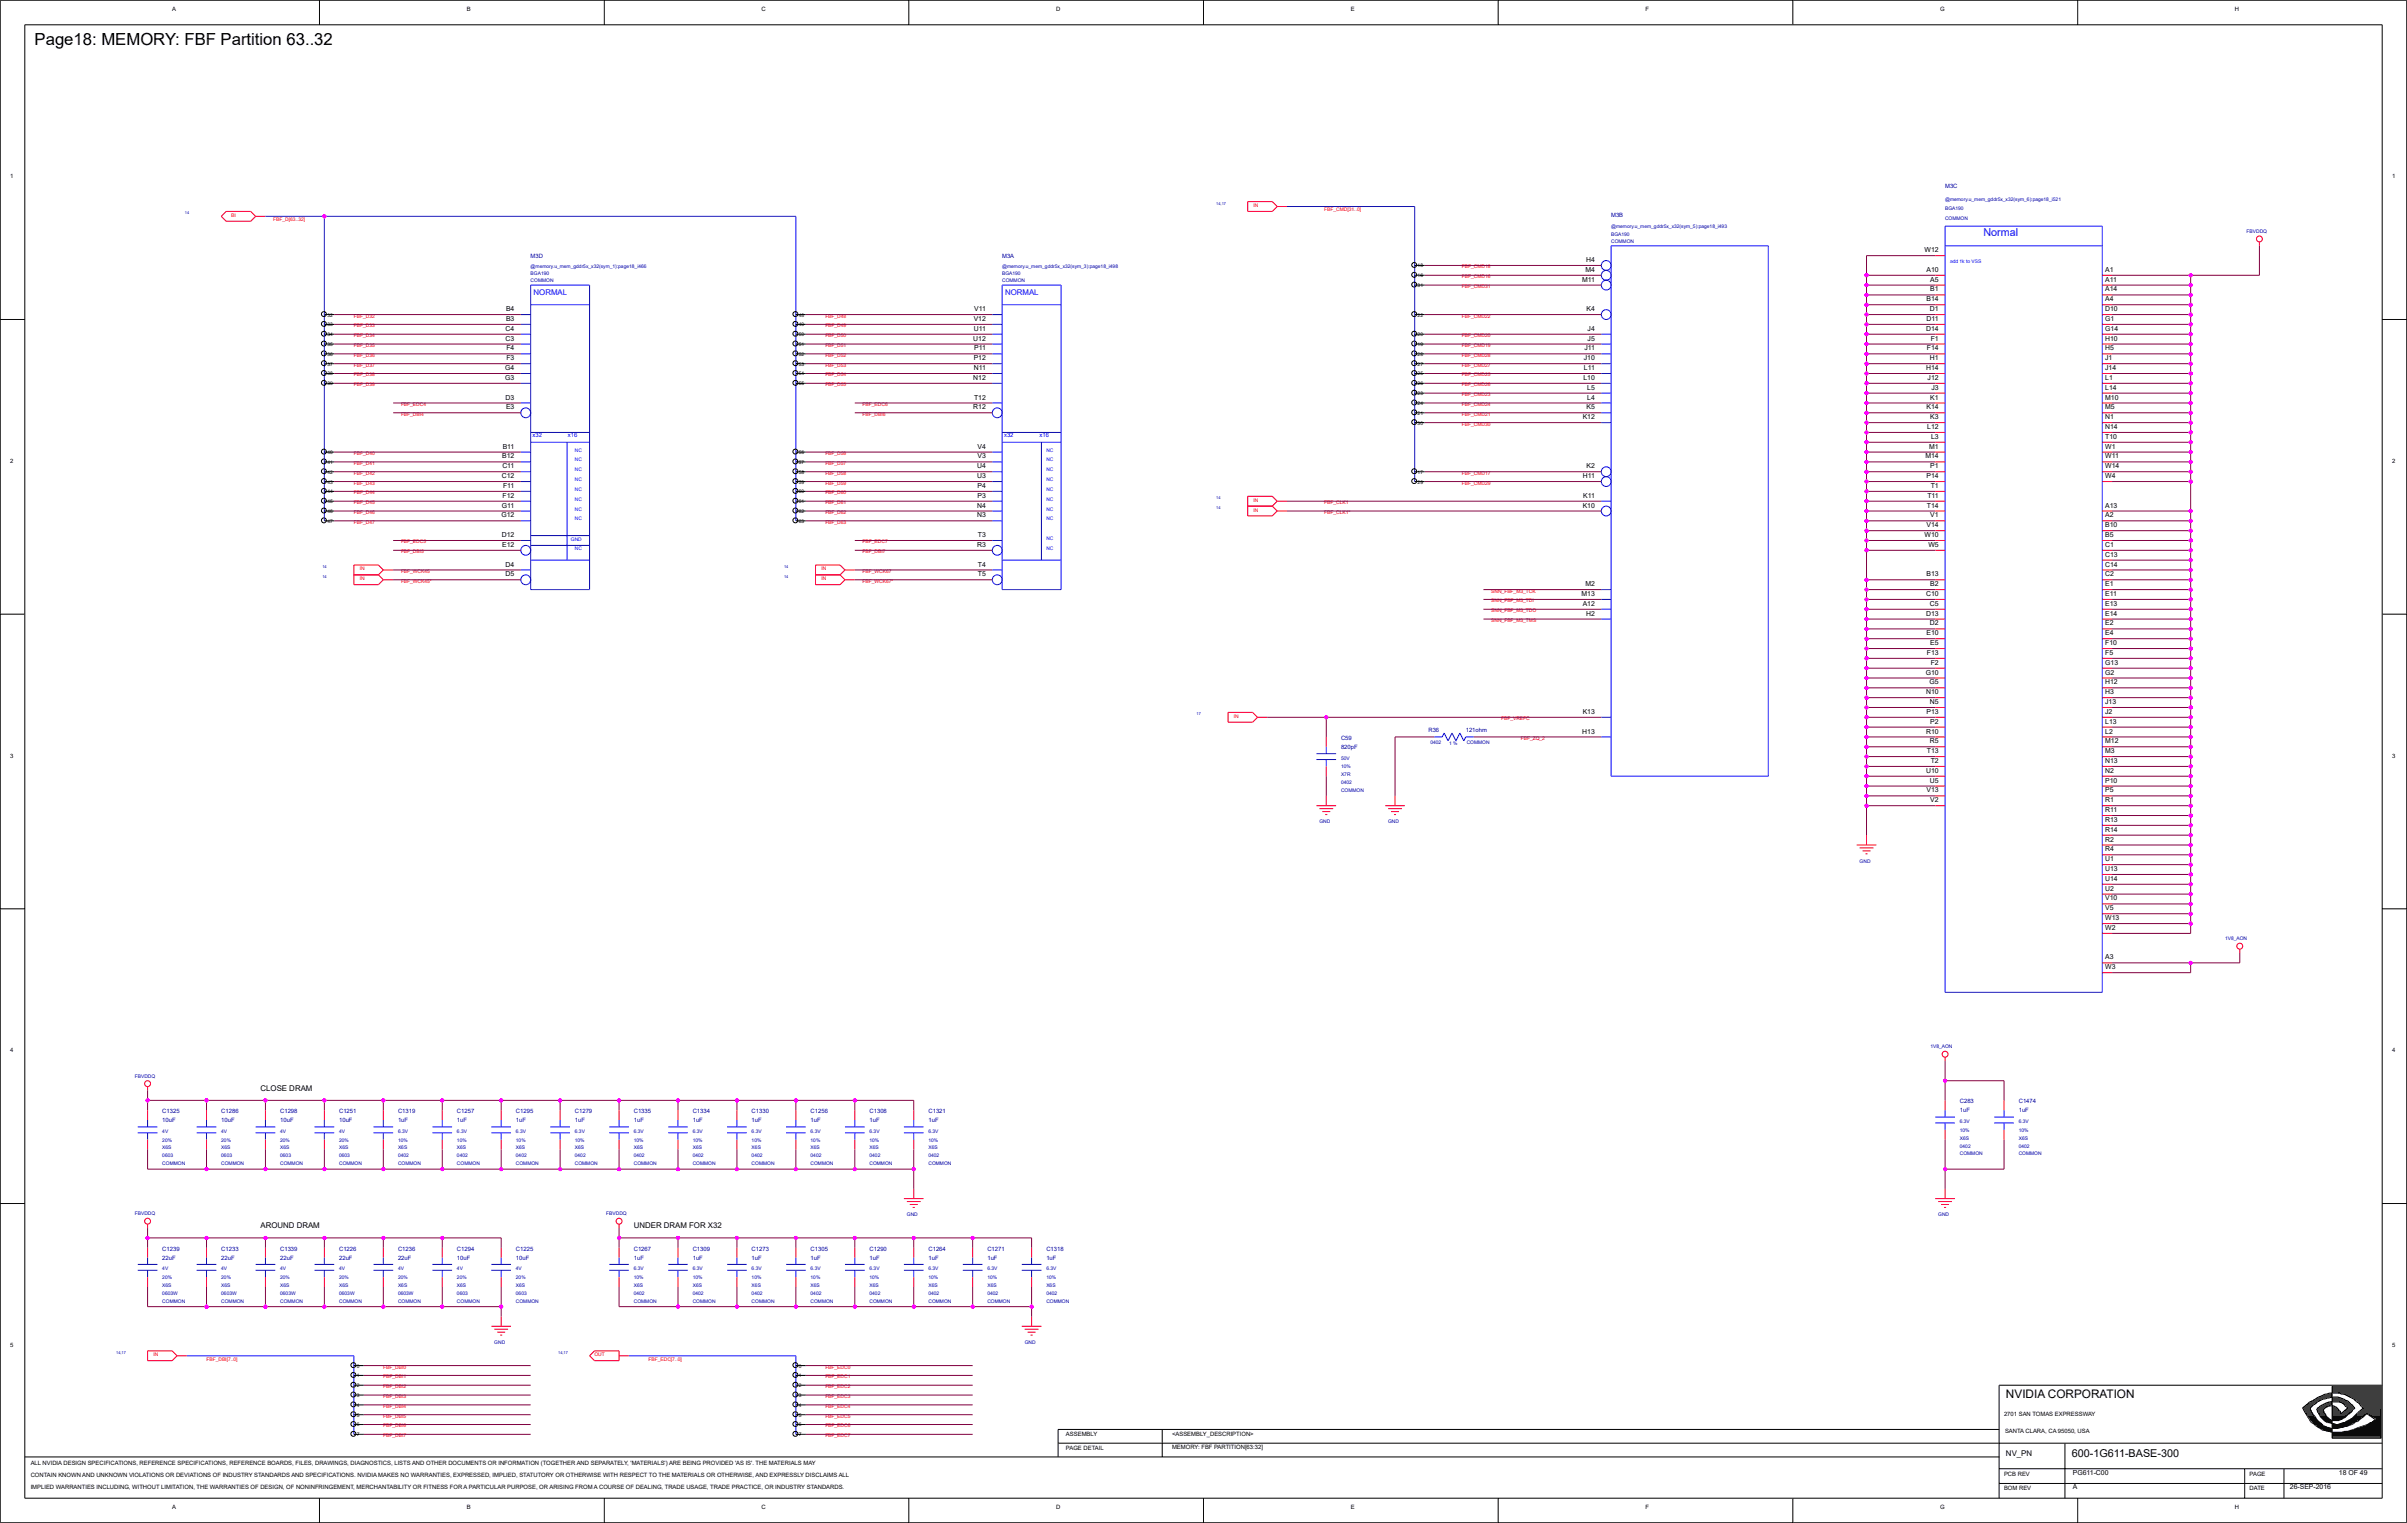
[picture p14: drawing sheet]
<svg xmlns="http://www.w3.org/2000/svg" width="271mm" height="172mm" viewBox="0 0 271 172" stroke-linecap="round" stroke-linejoin="round" font-family="sans-serif">
<defs><g id="words">
<text font-size="1.9" x="3.9" y="5.1">Page18: MEMORY: FBF Partition 63..32</text>
<text font-size="1.3" x="226.1" y="157.6">NVIDIA CORPORATION</text>
<text font-size="1.2" fill="#00f" x="223.6" y="26.7">Normal</text>
<text font-size="1.2" x="233.6" y="164.2">600-1G611-BASE-300</text>
<g font-size=".9" fill="#00f">
<text x="60.2" y="33.2">NORMAL</text>
<text x="113.3" y="33.2">NORMAL</text>
</g>
<g font-size=".9">
<text x="29.4" y="122.9">CLOSE DRAM</text>
<text x="29.4" y="138.4">AROUND DRAM</text>
<text x="71.4" y="138.4">UNDER DRAM FOR X32</text>
<text x="226.1" y="164.1">NV_PN</text>
</g>
<g font-size=".8">
<text x="178.8" y="29.5">H4</text>
<text x="217" y="28.4">W12</text>
<text x="57" y="35.1">B4</text>
<text x="109.8" y="35.1">V11</text>
<text x="178.3" y="31.8">M11</text>
<text x="178.7" y="30.6">M4</text>
<text x="178.8" y="35.1">K4</text>
<text x="217.2" y="34">B14</text>
<text x="217.2" y="30.6">A10</text>
<text x="217.6" y="35.1">D1</text>
<text x="217.6" y="32.9">B1</text>
<text x="217.6" y="31.8">A5</text>
<text x="237.3" y="35.1">D10</text>
<text x="237.3" y="34">A4</text>
<text x="237.3" y="32.9">A14</text>
<text x="237.3" y="31.8">A11</text>
<text x="237.3" y="30.6">A1</text>
<text x="57" y="41.7">G4</text>
<text x="57" y="38.4">C3</text>
<text x="57" y="37.3">C4</text>
<text x="57" y="36.2">B3</text>
<text x="57.1" y="40.6">F3</text>
<text x="57.1" y="39.5">F4</text>
<text x="109.7" y="38.4">U12</text>
<text x="109.8" y="40.6">P12</text>
<text x="109.8" y="36.2">V12</text>
<text x="109.8" y="41.7">N11</text>
<text x="109.8" y="37.3">U11</text>
<text x="109.8" y="39.5">P11</text>
<text x="178.5" y="40.6">J10</text>
<text x="178.6" y="41.7">L11</text>
<text x="178.6" y="39.5">J11</text>
<text x="179" y="38.4">J5</text>
<text x="179" y="37.3">J4</text>
<text x="217.1" y="41.7">H14</text>
<text x="217.1" y="37.3">D14</text>
<text x="217.2" y="36.2">D11</text>
<text x="217.2" y="39.5">F14</text>
<text x="217.6" y="40.6">H1</text>
<text x="217.6" y="38.4">F1</text>
<text x="237.3" y="41.7">J14</text>
<text x="237.3" y="40.6">J1</text>
<text x="237.3" y="39.5">H5</text>
<text x="237.3" y="38.4">H10</text>
<text x="237.3" y="37.3">G14</text>
<text x="237.3" y="36.2">G1</text>
<text x="57" y="42.8">G3</text>
<text x="57" y="45">D3</text>
<text x="57" y="46.1">E3</text>
<text x="109.7" y="46.1">R12</text>
<text x="109.7" y="42.8">N12</text>
<text x="109.8" y="45">T12</text>
<text x="178.4" y="47.3">K12</text>
<text x="178.5" y="42.8">L10</text>
<text x="178.8" y="46.1">K5</text>
<text x="178.9" y="45">L4</text>
<text x="178.9" y="43.9">L5</text>
<text x="217.2" y="46.1">K14</text>
<text x="217.3" y="42.8">J12</text>
<text x="217.6" y="47.3">K3</text>
<text x="217.6" y="45">K1</text>
<text x="217.7" y="43.9">J3</text>
<text x="237.3" y="47.3">N1</text>
<text x="237.3" y="46.1">M5</text>
<text x="237.3" y="45">M10</text>
<text x="237.3" y="43.9">L14</text>
<text x="237.3" y="42.8">L1</text>
<text x="56.6" y="53.9">C12</text>
<text x="56.6" y="51.7">B12</text>
<text x="56.6" y="52.8">C11</text>
<text x="56.7" y="50.6">B11</text>
<text x="110.2" y="53.9">U3</text>
<text x="110.2" y="52.8">U4</text>
<text x="110.2" y="51.7">V3</text>
<text x="110.2" y="50.6">V4</text>
<text x="178.4" y="53.9">H11</text>
<text x="178.8" y="52.8">K2</text>
<text x="217" y="51.7">M14</text>
<text x="217.2" y="53.9">P14</text>
<text x="217.3" y="48.4">L12</text>
<text x="217.5" y="50.6">M1</text>
<text x="217.6" y="52.8">P1</text>
<text x="217.7" y="49.5">L3</text>
<text x="237.3" y="53.9">W4</text>
<text x="237.3" y="52.8">W14</text>
<text x="237.3" y="51.7">W11</text>
<text x="237.3" y="50.6">W1</text>
<text x="237.3" y="49.5">T10</text>
<text x="237.3" y="48.4">N14</text>
<text x="56.5" y="58.3">G12</text>
<text x="56.6" y="57.2">G11</text>
<text x="56.7" y="56.1">F12</text>
<text x="56.7" y="55">F11</text>
<text x="110.2" y="58.3">N3</text>
<text x="110.2" y="57.2">N4</text>
<text x="110.2" y="56.1">P3</text>
<text x="110.2" y="55">P4</text>
<text x="178.4" y="57.2">K10</text>
<text x="178.5" y="56.1">K11</text>
<text x="217.2" y="59.4">V14</text>
<text x="217.2" y="57.2">T14</text>
<text x="217.3" y="56.1">T11</text>
<text x="217.6" y="58.3">V1</text>
<text x="217.6" y="55">T1</text>
<text x="237.3" y="59.4">B10</text>
<text x="237.3" y="58.3">A2</text>
<text x="237.3" y="57.2">A13</text>
<text x="56.6" y="60.5">D12</text>
<text x="56.6" y="61.6">E12</text>
<text x="57" y="65">D5</text>
<text x="57" y="63.9">D4</text>
<text x="110.2" y="61.6">R3</text>
<text x="110.2" y="65">T5</text>
<text x="110.2" y="63.9">T4</text>
<text x="110.2" y="60.5">T3</text>
<text x="217" y="60.5">W10</text>
<text x="217.2" y="65">B13</text>
<text x="217.4" y="61.6">W5</text>
<text x="237.3" y="65">C2</text>
<text x="237.3" y="63.9">C14</text>
<text x="237.3" y="62.8">C13</text>
<text x="237.3" y="61.6">C1</text>
<text x="237.3" y="60.5">B5</text>
<text x="178.3" y="67.2">M13</text>
<text x="178.4" y="68.3">A12</text>
<text x="178.7" y="66.1">M2</text>
<text x="178.8" y="69.4">H2</text>
<text x="217.1" y="69.4">D13</text>
<text x="217.1" y="67.2">C10</text>
<text x="217.2" y="71.6">E10</text>
<text x="217.6" y="70.5">D2</text>
<text x="217.6" y="68.3">C5</text>
<text x="217.6" y="66.1">B2</text>
<text x="237.3" y="71.6">E4</text>
<text x="237.3" y="70.5">E2</text>
<text x="237.3" y="69.4">E14</text>
<text x="237.3" y="68.3">E13</text>
<text x="237.3" y="67.2">E11</text>
<text x="237.3" y="66.1">E1</text>
<text x="217.1" y="76">G10</text>
<text x="217.2" y="73.8">F13</text>
<text x="217.5" y="77.2">G5</text>
<text x="217.6" y="72.7">E5</text>
<text x="217.6" y="74.9">F2</text>
<text x="237.3" y="77.2">H12</text>
<text x="237.3" y="76">G2</text>
<text x="237.3" y="74.9">G13</text>
<text x="237.3" y="73.8">F5</text>
<text x="237.3" y="72.7">F10</text>
<text x="178.4" y="82.7">H13</text>
<text x="178.4" y="80.5">K13</text>
<text x="217.1" y="82.7">R10</text>
<text x="217.1" y="78.3">N10</text>
<text x="217.2" y="80.5">P13</text>
<text x="217.6" y="83.8">R5</text>
<text x="217.6" y="79.4">N5</text>
<text x="217.6" y="81.6">P2</text>
<text x="237.3" y="83.8">M12</text>
<text x="237.3" y="82.7">L2</text>
<text x="237.3" y="81.6">L13</text>
<text x="237.3" y="80.5">J2</text>
<text x="237.3" y="79.4">J13</text>
<text x="237.3" y="78.3">H3</text>
<text x="217.1" y="87.1">U10</text>
<text x="217.2" y="89.3">V13</text>
<text x="217.2" y="84.9">T13</text>
<text x="217.6" y="88.2">U5</text>
<text x="217.6" y="86">T2</text>
<text x="237.3" y="89.3">P5</text>
<text x="237.3" y="88.2">P10</text>
<text x="237.3" y="87.1">N2</text>
<text x="237.3" y="86">N13</text>
<text x="237.3" y="84.9">M3</text>
<text x="217.6" y="90.4">V2</text>
<text x="237.3" y="96">R4</text>
<text x="237.3" y="94.9">R2</text>
<text x="237.3" y="93.8">R14</text>
<text x="237.3" y="92.7">R13</text>
<text x="237.3" y="91.5">R11</text>
<text x="237.3" y="90.4">R1</text>
<text x="237.3" y="101.5">V10</text>
<text x="237.3" y="100.4">U2</text>
<text x="237.3" y="99.3">U14</text>
<text x="237.3" y="98.2">U13</text>
<text x="237.3" y="97.1">U1</text>
<text x="237.3" y="104.8">W2</text>
<text x="237.3" y="103.7">W13</text>
<text x="237.3" y="102.6">V5</text>
<text x="237.3" y="109.3">W3</text>
<text x="237.3" y="108.2">A3</text>
<text x="233.7" y="167.9">A</text>
<text x="233.7" y="166.2">PG611-C00</text>
<text x="258.1" y="167.9">26-SEP-2016</text>
<text x="263.7" y="166.2">18 OF 49</text>
</g>
<g font-size=".7">
<text x="19.4" y="1.2">A</text>
<text x="52.6" y="1.2">B</text>
<text x="85.8" y="1.2">C</text>
<text x="119.1" y="1.2">D</text>
<text x="152.3" y="1.2">E</text>
<text x="185.5" y="1.2">F</text>
<text x="218.7" y="1.2">G</text>
<text x="251.9" y="1.2">H</text>
<text x="1.1" y="20.1">1</text>
<text x="269.7" y="20.1">1</text>
<text x="1.1" y="52.2">2</text>
<text x="269.7" y="52.2">2</text>
<text x="1.1" y="85.4">3</text>
<text x="269.7" y="85.4">3</text>
<text x="1.1" y="118.6">4</text>
<text x="269.7" y="118.6">4</text>
<text x="1.1" y="151.8">5</text>
<text x="269.7" y="151.8">5</text>
<text x="120.2" y="161.9">ASSEMBLY</text>
<text x="132.1" y="161.9">&lt;ASSEMBLY_DESCRIPTION&gt;</text>
<text x="225.9" y="159.6">2701 SAN TOMAS EXPRESSWAY</text>
<text x="226" y="161.6">SANTA CLARA, CA 95050, USA</text>
<text x="3.5" y="165.1">ALL NVIDIA DESIGN SPECIFICATIONS, REFERENCE SPECIFICATIONS, REFERENCE BOARDS, FILES, DRAWINGS, DIAGNOSTICS, LISTS AND OTHER DOCUMENTS OR INFORMATION (TOGETHER AND SEPARATELY, 'MATERIALS') ARE BEING PROVIDED 'AS IS'. THE MATERIALS MAY</text>
<text x="3.5" y="167.9">IMPLIED WARRANTIES INCLUDING, WITHOUT LIMITATION, THE WARRANTIES OF DESIGN, OF NONINFRINGEMENT, MERCHANTABILITY OR FITNESS FOR A PARTICULAR PURPOSE, OR ARISING FROM A COURSE OF DEALING, TRADE USAGE, TRADE PRACTICE, OR INDUSTRY STANDARDS.</text>
<text x="3.5" y="166.5">CONTAIN KNOWN AND UNKNOWN VIOLATIONS OR DEVIATIONS OF INDUSTRY STANDARDS AND SPECIFICATIONS. NVIDIA MAKES NO WARRANTIES, EXPRESSED, IMPLIED, STATUTORY OR OTHERWISE WITH RESPECT TO THE MATERIALS OR OTHERWISE, AND EXPRESSLY DISCLAIMS ALL</text>
<text x="120.2" y="163.5">PAGE DETAIL</text>
<text x="132.1" y="163.4">MEMORY: FBF PARTITION[63:32]</text>
<text x="225.9" y="166.3">PCB REV</text>
<text x="253.6" y="166.3">PAGE</text>
<text x="19.4" y="170.1">A</text>
<text x="52.6" y="170.1">B</text>
<text x="85.8" y="170.1">C</text>
<text x="119.1" y="170.1">D</text>
<text x="152.3" y="170.1">E</text>
<text x="185.5" y="170.1">F</text>
<text x="218.7" y="170.1">G</text>
<text x="225.9" y="168">BOM REV</text>
<text x="251.9" y="170.1">H</text>
<text x="253.6" y="168">DATE</text>
</g>
<g font-size=".7" fill="#0000a0">
<text x="219.3" y="21.2">M3C</text>
<text x="59.8" y="29">M3D</text>
<text x="113" y="29">M3A</text>
<text x="181.6" y="24.5">M3B</text>
<text x="151.2" y="83.4">C59</text>
<text x="161" y="82.5">R36</text>
<text x="165.2" y="82.5">121ohm</text>
<text x="151.2" y="84.4">820pF</text>
<text x="18.3" y="125.5">C1325</text>
<text x="24.9" y="125.5">C1286</text>
<text x="31.6" y="125.5">C1298</text>
<text x="38.2" y="125.5">C1251</text>
<text x="44.9" y="125.5">C1319</text>
<text x="51.5" y="125.5">C1257</text>
<text x="58.2" y="125.5">C1295</text>
<text x="64.8" y="125.5">C1279</text>
<text x="71.4" y="125.5">C1335</text>
<text x="78.1" y="125.5">C1334</text>
<text x="84.7" y="125.5">C1330</text>
<text x="91.4" y="125.5">C1256</text>
<text x="98" y="125.5">C1308</text>
<text x="104.7" y="125.5">C1321</text>
<text x="220.9" y="124.4">C283</text>
<text x="220.9" y="125.4">1uF</text>
<text x="227.6" y="124.4">C1474</text>
<text x="227.6" y="125.4">1uF</text>
<text x="18.3" y="126.5">10uF</text>
<text x="24.9" y="126.5">10uF</text>
<text x="31.6" y="126.5">10uF</text>
<text x="38.2" y="126.5">10uF</text>
<text x="44.9" y="126.5">1uF</text>
<text x="51.5" y="126.5">1uF</text>
<text x="58.2" y="126.5">1uF</text>
<text x="64.8" y="126.5">1uF</text>
<text x="71.4" y="126.5">1uF</text>
<text x="78.1" y="126.5">1uF</text>
<text x="84.7" y="126.5">1uF</text>
<text x="91.4" y="126.5">1uF</text>
<text x="98" y="126.5">1uF</text>
<text x="104.7" y="126.5">1uF</text>
<text x="18.3" y="141">C1239</text>
<text x="18.3" y="142">22uF</text>
<text x="24.9" y="141">C1233</text>
<text x="24.9" y="142">22uF</text>
<text x="31.6" y="141">C1339</text>
<text x="31.6" y="142">22uF</text>
<text x="38.2" y="141">C1226</text>
<text x="38.2" y="142">22uF</text>
<text x="44.9" y="141">C1236</text>
<text x="44.9" y="142">22uF</text>
<text x="51.5" y="141">C1294</text>
<text x="51.5" y="142">10uF</text>
<text x="58.2" y="141">C1225</text>
<text x="58.2" y="142">10uF</text>
<text x="71.4" y="141">C1267</text>
<text x="71.4" y="142">1uF</text>
<text x="78.1" y="141">C1309</text>
<text x="78.1" y="142">1uF</text>
<text x="84.7" y="141">C1273</text>
<text x="84.7" y="142">1uF</text>
<text x="91.4" y="141">C1305</text>
<text x="91.4" y="142">1uF</text>
<text x="98" y="141">C1290</text>
<text x="98" y="142">1uF</text>
<text x="104.7" y="141">C1264</text>
<text x="104.7" y="142">1uF</text>
<text x="111.3" y="141">C1271</text>
<text x="111.3" y="142">1uF</text>
<text x="118" y="141">C1318</text>
<text x="118" y="142">1uF</text>
</g>
<g font-size=".7" fill="#00f">
<text x="60" y="49.3">x32</text>
<text x="64" y="49.3">x16</text>
<text x="113.2" y="49.3">x32</text>
<text x="117.2" y="49.3">x16</text>
</g>
<g font-size=".6" fill="#f00">
<text x="141.3" y="23.3">IN</text>
<text x="149.3" y="23.8">FBF_CMD[31..0]</text>
<text x="26" y="24.4">BI</text>
<text x="30.8" y="24.9">FBF_D[63..32]</text>
<text x="39.9" y="35.8">FBF_D32</text>
<text x="93" y="35.8">FBF_D48</text>
<text x="164.8" y="31.4">FBF_CMD16</text>
<text x="164.8" y="30.3">FBF_CMD18</text>
<text x="164.8" y="35.8">FBF_CMD22</text>
<text x="164.8" y="32.5">FBF_CMD31</text>
<text x="39.9" y="36.9">FBF_D33</text>
<text x="39.9" y="38">FBF_D34</text>
<text x="39.9" y="39.1">FBF_D35</text>
<text x="39.9" y="40.2">FBF_D36</text>
<text x="39.9" y="41.3">FBF_D37</text>
<text x="93" y="36.9">FBF_D49</text>
<text x="93" y="38">FBF_D50</text>
<text x="93" y="39.1">FBF_D51</text>
<text x="93" y="40.2">FBF_D52</text>
<text x="93" y="41.3">FBF_D53</text>
<text x="164.8" y="39.1">FBF_CMD19</text>
<text x="164.8" y="38">FBF_CMD20</text>
<text x="164.8" y="41.3">FBF_CMD27</text>
<text x="164.8" y="40.2">FBF_CMD28</text>
<text x="39.9" y="42.4">FBF_D38</text>
<text x="39.9" y="43.5">FBF_D39</text>
<text x="45.2" y="46.9">FBF_DBI4</text>
<text x="45.2" y="45.8">FBF_EDC4</text>
<text x="93" y="42.4">FBF_D54</text>
<text x="93" y="43.5">FBF_D55</text>
<text x="97.2" y="46.9">FBF_DBI6</text>
<text x="97.2" y="45.8">FBF_EDC6</text>
<text x="164.8" y="46.9">FBF_CMD21</text>
<text x="164.8" y="44.7">FBF_CMD23</text>
<text x="164.8" y="45.8">FBF_CMD24</text>
<text x="164.8" y="42.4">FBF_CMD25</text>
<text x="164.8" y="43.5">FBF_CMD26</text>
<text x="164.8" y="48">FBF_CMD30</text>
<text x="39.9" y="51.3">FBF_D40</text>
<text x="39.9" y="52.4">FBF_D41</text>
<text x="39.9" y="53.5">FBF_D42</text>
<text x="93" y="51.3">FBF_D56</text>
<text x="93" y="52.4">FBF_D57</text>
<text x="93" y="53.5">FBF_D58</text>
<text x="164.8" y="53.5">FBF_CMD17</text>
<text x="39.9" y="54.6">FBF_D43</text>
<text x="39.9" y="55.7">FBF_D44</text>
<text x="39.9" y="56.8">FBF_D45</text>
<text x="39.9" y="57.9">FBF_D46</text>
<text x="39.9" y="59">FBF_D47</text>
<text x="93" y="54.6">FBF_D59</text>
<text x="93" y="55.7">FBF_D60</text>
<text x="93" y="56.8">FBF_D61</text>
<text x="93" y="57.9">FBF_D62</text>
<text x="93" y="59">FBF_D63</text>
<text x="141.3" y="57.7">IN</text>
<text x="141.3" y="56.6">IN</text>
<text x="149.3" y="56.8">FBF_CLK1</text>
<text x="149.3" y="57.9">FBF_CLK1*</text>
<text x="164.8" y="54.6">FBF_CMD29</text>
<text x="40.6" y="65.4">IN</text>
<text x="40.6" y="64.3">IN</text>
<text x="45.2" y="62.4">FBF_DBI5</text>
<text x="45.2" y="61.3">FBF_EDC5</text>
<text x="45.2" y="64.6">FBF_WCK45</text>
<text x="45.2" y="65.7">FBF_WCK45*</text>
<text x="92.6" y="65.4">IN</text>
<text x="92.6" y="64.3">IN</text>
<text x="97.2" y="62.4">FBF_DBI7</text>
<text x="97.2" y="61.3">FBF_EDC7</text>
<text x="97.2" y="64.6">FBF_WCK67</text>
<text x="97.2" y="65.7">FBF_WCK67*</text>
<text x="168.1" y="66.8">SNN_FBF_M3_TCK</text>
<text x="168.1" y="67.9">SNN_FBF_M3_TDI</text>
<text x="168.1" y="69">SNN_FBF_M3_TDO</text>
<text x="168.1" y="70.1">SNN_FBF_M3_TMS</text>
<text x="139.1" y="80.9">IN</text>
<text x="169.2" y="81.2">FBF_VREFC</text>
<text x="171.4" y="83.4">FBF_ZQ_2</text>
<text x="17.3" y="152.9">IN</text>
<text x="23.3" y="153.4">FBF_DBI[7..0]</text>
<text x="43.2" y="154.3">FBF_DBI0</text>
<text x="43.2" y="155.4">FBF_DBI1</text>
<text x="67" y="152.9">OUT</text>
<text x="73.1" y="153.4">FBF_EDC[7..0]</text>
<text x="93" y="154.3">FBF_EDC0</text>
<text x="93" y="155.4">FBF_EDC1</text>
<text x="43.2" y="156.5">FBF_DBI2</text>
<text x="43.2" y="157.6">FBF_DBI3</text>
<text x="43.2" y="158.7">FBF_DBI4</text>
<text x="43.2" y="159.8">FBF_DBI5</text>
<text x="43.2" y="160.9">FBF_DBI6</text>
<text x="93" y="156.5">FBF_EDC2</text>
<text x="93" y="157.6">FBF_EDC3</text>
<text x="93" y="158.7">FBF_EDC4</text>
<text x="93" y="159.8">FBF_EDC5</text>
<text x="93" y="160.9">FBF_EDC6</text>
<text x="43.2" y="162">FBF_DBI7</text>
<text x="93" y="162">FBF_EDC7</text>
</g>
<g font-size=".6" fill="#0000a0">
<text x="219.3" y="22.6">@memory.u_mem_gddr5x_x32(sym_6):page18_i521</text>
<text x="219.3" y="23.7">BGA190</text>
<text x="181.6" y="25.7">@memory.u_mem_gddr5x_x32(sym_5):page18_i493</text>
<text x="181.6" y="26.6">BGA190</text>
<text x="181.6" y="27.4">COMMON</text>
<text x="219.3" y="24.8">COMMON</text>
<text x="253.3" y="26.3">FBVDDQ</text>
<text x="59.8" y="30.3">@memory.u_mem_gddr5x_x32(sym_1):page18_i466</text>
<text x="59.8" y="31.8">COMMON</text>
<text x="59.8" y="31">BGA190</text>
<text x="113" y="30.3">@memory.u_mem_gddr5x_x32(sym_3):page18_i498</text>
<text x="113" y="31.8">COMMON</text>
<text x="113" y="31">BGA190</text>
<text x="161.2" y="83.8">0402</text>
<text x="163.4" y="84">1 %</text>
<text x="165.3" y="83.8">COMMON</text>
<text x="151.2" y="89.3">COMMON</text>
<text x="151.2" y="85.6">50V</text>
<text x="151.2" y="87.5">X7R</text>
<text x="151.2" y="86.6">10%</text>
<text x="151.2" y="88.4">0402</text>
<text x="148.7" y="92.8">GND</text>
<text x="156.5" y="92.8">GND</text>
<text x="209.6" y="97.2">GND</text>
<text x="250.8" y="106">1V8_AON</text>
<text x="217.6" y="118.2">1V8_AON</text>
<text x="15.2" y="121.5">FBVDDQ</text>
<text x="18.3" y="127.7">4V</text>
<text x="18.3" y="130.5">0603</text>
<text x="18.3" y="129.6">X6S</text>
<text x="18.3" y="128.7">20%</text>
<text x="18.3" y="131.4">COMMON</text>
<text x="24.9" y="127.7">4V</text>
<text x="24.9" y="129.6">X6S</text>
<text x="24.9" y="128.7">20%</text>
<text x="24.9" y="130.5">0603</text>
<text x="24.9" y="131.4">COMMON</text>
<text x="31.6" y="127.7">4V</text>
<text x="31.6" y="130.5">0603</text>
<text x="31.6" y="129.6">X6S</text>
<text x="31.6" y="128.7">20%</text>
<text x="31.6" y="131.4">COMMON</text>
<text x="38.2" y="129.6">X6S</text>
<text x="38.2" y="128.7">20%</text>
<text x="38.2" y="127.7">4V</text>
<text x="38.2" y="130.5">0603</text>
<text x="38.2" y="131.4">COMMON</text>
<text x="44.9" y="127.7">6.3V</text>
<text x="44.9" y="128.7">10%</text>
<text x="44.9" y="129.6">X6S</text>
<text x="44.9" y="130.5">0402</text>
<text x="44.9" y="131.4">COMMON</text>
<text x="51.5" y="130.5">0402</text>
<text x="51.5" y="129.6">X6S</text>
<text x="51.5" y="128.7">10%</text>
<text x="51.5" y="127.7">6.3V</text>
<text x="51.5" y="131.4">COMMON</text>
<text x="58.2" y="130.5">0402</text>
<text x="58.2" y="128.7">10%</text>
<text x="58.2" y="127.7">6.3V</text>
<text x="58.2" y="129.6">X6S</text>
<text x="58.2" y="131.4">COMMON</text>
<text x="64.8" y="129.6">X6S</text>
<text x="64.8" y="128.7">10%</text>
<text x="64.8" y="127.7">6.3V</text>
<text x="64.8" y="130.5">0402</text>
<text x="64.8" y="131.4">COMMON</text>
<text x="71.4" y="130.5">0402</text>
<text x="71.4" y="129.6">X6S</text>
<text x="71.4" y="128.7">10%</text>
<text x="71.4" y="127.7">6.3V</text>
<text x="71.4" y="131.4">COMMON</text>
<text x="78.1" y="127.7">6.3V</text>
<text x="78.1" y="128.7">10%</text>
<text x="78.1" y="129.6">X6S</text>
<text x="78.1" y="130.5">0402</text>
<text x="78.1" y="131.4">COMMON</text>
<text x="84.7" y="129.6">X6S</text>
<text x="84.7" y="128.7">10%</text>
<text x="84.7" y="127.7">6.3V</text>
<text x="84.7" y="130.5">0402</text>
<text x="84.7" y="131.4">COMMON</text>
<text x="91.4" y="127.7">6.3V</text>
<text x="91.4" y="128.7">10%</text>
<text x="91.4" y="129.6">X6S</text>
<text x="91.4" y="130.5">0402</text>
<text x="91.4" y="131.4">COMMON</text>
<text x="98" y="131.4">COMMON</text>
<text x="98" y="127.7">6.3V</text>
<text x="98" y="128.7">10%</text>
<text x="98" y="129.6">X6S</text>
<text x="98" y="130.5">0402</text>
<text x="104.7" y="129.6">X6S</text>
<text x="104.7" y="127.7">6.3V</text>
<text x="104.7" y="128.7">10%</text>
<text x="104.7" y="130.5">0402</text>
<text x="104.7" y="131.4">COMMON</text>
<text x="220.9" y="127.6">10%</text>
<text x="220.9" y="128.5">X6S</text>
<text x="220.9" y="129.4">0402</text>
<text x="220.9" y="130.2">COMMON</text>
<text x="220.9" y="126.6">6.3V</text>
<text x="227.6" y="129.4">0402</text>
<text x="227.6" y="128.5">X6S</text>
<text x="227.6" y="130.2">COMMON</text>
<text x="227.6" y="126.6">6.3V</text>
<text x="227.6" y="127.6">10%</text>
<text x="15.2" y="137">FBVDDQ</text>
<text x="68.3" y="137">FBVDDQ</text>
<text x="102.2" y="137.1">GND</text>
<text x="218.5" y="137.1">GND</text>
<text x="18.3" y="143.2">4V</text>
<text x="24.9" y="143.2">4V</text>
<text x="31.6" y="143.2">4V</text>
<text x="38.2" y="143.2">4V</text>
<text x="44.9" y="143.2">4V</text>
<text x="51.5" y="143.2">4V</text>
<text x="58.2" y="143.2">4V</text>
<text x="71.4" y="143.2">6.3V</text>
<text x="78.1" y="143.2">6.3V</text>
<text x="84.7" y="143.2">6.3V</text>
<text x="91.4" y="143.2">6.3V</text>
<text x="98" y="143.2">6.3V</text>
<text x="104.7" y="143.2">6.3V</text>
<text x="111.3" y="143.2">6.3V</text>
<text x="118" y="143.2">6.3V</text>
<text x="18.3" y="146">0603W</text>
<text x="18.3" y="145.1">X6S</text>
<text x="18.3" y="144.2">20%</text>
<text x="18.3" y="146.9">COMMON</text>
<text x="24.9" y="146">0603W</text>
<text x="24.9" y="145.1">X6S</text>
<text x="24.9" y="144.2">20%</text>
<text x="24.9" y="146.9">COMMON</text>
<text x="31.6" y="146.9">COMMON</text>
<text x="31.6" y="144.2">20%</text>
<text x="31.6" y="145.1">X6S</text>
<text x="31.6" y="146">0603W</text>
<text x="38.2" y="146.9">COMMON</text>
<text x="38.2" y="144.2">20%</text>
<text x="38.2" y="145.1">X6S</text>
<text x="38.2" y="146">0603W</text>
<text x="44.9" y="146.9">COMMON</text>
<text x="44.9" y="145.1">X6S</text>
<text x="44.9" y="144.2">20%</text>
<text x="44.9" y="146">0603W</text>
<text x="51.5" y="146.9">COMMON</text>
<text x="51.5" y="144.2">20%</text>
<text x="51.5" y="145.1">X6S</text>
<text x="51.5" y="146">0603</text>
<text x="58.2" y="146.9">COMMON</text>
<text x="58.2" y="146">0603</text>
<text x="58.2" y="145.1">X6S</text>
<text x="58.2" y="144.2">20%</text>
<text x="71.4" y="144.2">10%</text>
<text x="71.4" y="145.1">X6S</text>
<text x="71.4" y="146">0402</text>
<text x="71.4" y="146.9">COMMON</text>
<text x="78.1" y="144.2">10%</text>
<text x="78.1" y="145.1">X6S</text>
<text x="78.1" y="146">0402</text>
<text x="78.1" y="146.9">COMMON</text>
<text x="84.7" y="144.2">10%</text>
<text x="84.7" y="145.1">X6S</text>
<text x="84.7" y="146">0402</text>
<text x="84.7" y="146.9">COMMON</text>
<text x="91.4" y="144.2">10%</text>
<text x="91.4" y="145.1">X6S</text>
<text x="91.4" y="146">0402</text>
<text x="91.4" y="146.9">COMMON</text>
<text x="98" y="146.9">COMMON</text>
<text x="98" y="146">0402</text>
<text x="98" y="145.1">X6S</text>
<text x="98" y="144.2">10%</text>
<text x="104.7" y="146.9">COMMON</text>
<text x="104.7" y="146">0402</text>
<text x="104.7" y="145.1">X6S</text>
<text x="104.7" y="144.2">10%</text>
<text x="111.3" y="146.9">COMMON</text>
<text x="111.3" y="146">0402</text>
<text x="111.3" y="145.1">X6S</text>
<text x="111.3" y="144.2">10%</text>
<text x="118" y="146.9">COMMON</text>
<text x="118" y="146">0402</text>
<text x="118" y="145.1">X6S</text>
<text x="118" y="144.2">10%</text>
<text x="55.7" y="151.5">GND</text>
<text x="115.5" y="151.5">GND</text>
</g>
<g font-size=".6" fill="#00f">
<text x="219.8" y="29.6">add 1k to VSS</text>
<text x="64.8" y="50.9">NC</text>
<text x="64.8" y="52">NC</text>
<text x="64.8" y="53.1">NC</text>
<text x="118" y="52">NC</text>
<text x="118" y="53.1">NC</text>
<text x="118" y="50.9">NC</text>
<text x="64.8" y="57.6">NC</text>
<text x="64.8" y="58.7">NC</text>
<text x="64.8" y="54.2">NC</text>
<text x="64.8" y="55.3">NC</text>
<text x="64.8" y="56.4">NC</text>
<text x="118" y="54.2">NC</text>
<text x="118" y="55.3">NC</text>
<text x="118" y="56.4">NC</text>
<text x="118" y="57.6">NC</text>
<text x="118" y="58.7">NC</text>
<text x="64.4" y="61">GND</text>
<text x="64.8" y="62">NC</text>
<text x="118" y="60.9">NC</text>
<text x="118" y="62">NC</text>
</g>
<g font-size=".6">
<text x="36.9" y="35.7">32</text>
<text x="90.1" y="35.7">48</text>
<text x="159.8" y="35.7">22</text>
<text x="159.8" y="32.4">31</text>
<text x="159.8" y="31.3">16</text>
<text x="159.8" y="30.1">18</text>
<text x="36.9" y="41.2">37</text>
<text x="36.9" y="40.1">36</text>
<text x="36.9" y="39">35</text>
<text x="36.9" y="37.9">34</text>
<text x="36.9" y="36.8">33</text>
<text x="90.1" y="41.2">53</text>
<text x="90.1" y="40.1">52</text>
<text x="90.1" y="39">51</text>
<text x="90.1" y="37.9">50</text>
<text x="90.1" y="36.8">49</text>
<text x="159.8" y="41.2">27</text>
<text x="159.8" y="40.1">28</text>
<text x="159.8" y="39">19</text>
<text x="159.8" y="37.9">20</text>
<text x="36.9" y="43.4">39</text>
<text x="36.9" y="42.3">38</text>
<text x="90.1" y="43.4">55</text>
<text x="90.1" y="42.3">54</text>
<text x="159.8" y="47.9">30</text>
<text x="159.8" y="46.8">21</text>
<text x="159.8" y="45.6">24</text>
<text x="159.8" y="44.5">23</text>
<text x="159.8" y="43.4">26</text>
<text x="159.8" y="42.3">25</text>
<text x="36.9" y="53.4">42</text>
<text x="36.9" y="52.3">41</text>
<text x="36.9" y="51.2">40</text>
<text x="90.1" y="53.4">58</text>
<text x="90.1" y="52.3">57</text>
<text x="90.1" y="51.2">56</text>
<text x="159.8" y="53.4">17</text>
<text x="36.9" y="58.9">47</text>
<text x="36.9" y="57.8">46</text>
<text x="36.9" y="56.7">45</text>
<text x="36.9" y="55.6">44</text>
<text x="36.9" y="54.5">43</text>
<text x="90.1" y="58.9">63</text>
<text x="90.1" y="57.8">62</text>
<text x="90.1" y="56.7">61</text>
<text x="90.1" y="55.6">60</text>
<text x="90.1" y="54.5">59</text>
<text x="159.8" y="54.5">29</text>
<text x="40.2" y="155.3">1</text>
<text x="40.2" y="154.2">0</text>
<text x="90.1" y="155.3">1</text>
<text x="90.1" y="154.2">0</text>
<text x="40.2" y="161.9">7</text>
<text x="40.2" y="160.8">6</text>
<text x="40.2" y="159.7">5</text>
<text x="40.2" y="158.6">4</text>
<text x="40.2" y="157.5">3</text>
<text x="40.2" y="156.4">2</text>
<text x="90.1" y="161.9">7</text>
<text x="90.1" y="160.8">6</text>
<text x="90.1" y="159.7">5</text>
<text x="90.1" y="158.6">4</text>
<text x="90.1" y="157.5">3</text>
<text x="90.1" y="156.4">2</text>
</g>
<g font-size=".4" fill="#0000a0">
<text x="137.1" y="23.1">14,17</text>
<text x="20.8" y="24.2">14</text>
<text x="137.1" y="57.4">14</text>
<text x="137.1" y="56.3">14</text>
<text x="36.3" y="65.1">14</text>
<text x="36.3" y="64">14</text>
<text x="88.4" y="65.1">14</text>
<text x="88.4" y="64">14</text>
<text x="134.9" y="80.6">17</text>
<text x="13.1" y="152.6">14,17</text>
<text x="62.9" y="152.6">14,17</text>
</g>
</g></defs>
<g fill="none" stroke="#00f" stroke-width=".11">
<path d="M29.9 24.4h59.8v34.3M36.6 24.4v34.3M58.7 37.7h1.1M58.7 36.6h1.1M58.7 35.5h1.1M58.7 39.9h1.1M58.7 38.8h1.1M59.8 34.4h6.7M59.8 32.1h6.7v34.4h-6.7zM111.9 37.7h1.1M111.9 36.6h1.1M111.9 35.5h1.1"/>
<path d="M111.9 39.9h1.1M111.9 38.8h1.1M113 34.4h6.6M113 32.1h6.6v34.4h-6.6zM145.1 23.3h14.4v31M180.5 37.7h1.1M180.5 39.9h1.1M180.5 38.8h1.1M181.6 27.7h17.7v59.8h-17.7zM219.3 27.7h17.7M219.3 25.5h17.7v86.4h-17.7zM58.7 41h1.1"/>
<path d="M58.7 43.2h1.1M58.7 42.1h1.1M58.7 45.4h1.1M58.7 52.1h1.1M58.7 51h1.1M58.7 55.4h1.1M58.7 54.3h1.1M58.7 53.2h1.1M58.7 57.6h1.1M58.7 56.5h1.1M58.7 58.7h1.1M59.8 48.7h6.7"/>
<path d="M59.8 49.9h6.7M63.9 49.9v13.2M111.9 41h1.1M111.9 43.2h1.1M111.9 42.1h1.1M111.9 45.4h1.1M111.9 52.1h1.1M111.9 51h1.1M111.9 55.4h1.1M111.9 54.3h1.1M111.9 53.2h1.1M111.9 57.6h1.1"/>
<path d="M111.9 56.5h1.1M111.9 58.7h1.1M113 48.7h6.6M113 49.9h6.6M117.4 49.9v13.2M180.5 41h1.1M180.5 43.2h1.1M180.5 42.1h1.1M180.5 45.4h1.1M180.5 56.5h1.1M180.5 46.5h1.1M180.5 47.6h1.1"/>
<path d="M180.5 44.3h1.1M58.7 60.9h1.1M58.7 64.3h1.1M59.8 60.4h6.7M59.8 61.5h6.7M59.8 63.1h6.7M111.9 60.9h1.1M111.9 64.3h1.1M113 63.1h6.6M180.5 66.5h1.1M180.5 69.8h1.1M180.5 67.6h1.1"/>
<path d="M180.5 68.7h1.1M148.4 85h2.2M148.4 85.6h2.2M149.5 84.2v.8M149.5 85.6v.8M161.7 83.1h.9M165.2 83.1h.9M180.5 83.1h1.1M180.5 80.9h1.1M15.5 127h2.2M15.5 127.7h2.2M16.6 126.3v.7"/>
<path d="M16.6 127.7v.8M22.2 127h2.2M22.2 127.7h2.2M23.3 126.3v.7M23.3 127.7v.8M28.8 127h2.2M28.8 127.7h2.2M29.9 126.3v.7M29.9 127.7v.8M35.5 127h2.2M35.5 127.7h2.2M36.6 126.3v.7"/>
<path d="M36.6 127.7v.8M42.1 127h2.2M42.1 127.7h2.2M43.2 126.3v.7M43.2 127.7v.8M48.7 127h2.3M48.7 127.7h2.3M49.9 126.3v.7M49.9 127.7v.8M55.4 127h2.2M55.4 127.7h2.2M56.5 126.3v.7"/>
<path d="M56.5 127.7v.8M62 127h2.3M62 127.7h2.3M63.1 126.3v.7M63.1 127.7v.8M68.7 127h2.2M68.7 127.7h2.2M69.8 126.3v.7M69.8 127.7v.8M75.3 127h2.2M75.3 127.7h2.2M76.4 126.3v.7"/>
<path d="M76.4 127.7v.8M82 127h2.2M82 127.7h2.2M83.1 126.3v.7M83.1 127.7v.8M88.6 127h2.2M88.6 127.7h2.2M89.7 126.3v.7M89.7 127.7v.8M95.3 127h2.2M95.3 127.7h2.2M96.4 126.3v.7"/>
<path d="M96.4 127.7v.8M101.9 127h2.2M101.9 127.7h2.2M103 126.3v.7M103 127.7v.8M218.2 125.9h2.2M218.2 126.6h2.2M219.3 125.2v.7M219.3 126.6v.8M224.8 125.9h2.2M224.8 126.6h2.2M225.9 125.2v.7"/>
<path d="M225.9 126.6v.8M15.5 142.5h2.2M15.5 143.2h2.2M16.6 141.8v.7M16.6 143.2v.8M21.1 152.8h18.8v8.9M22.2 142.5h2.2M22.2 143.2h2.2M23.3 141.8v.7M23.3 143.2v.8M28.8 142.5h2.2M28.8 143.2h2.2"/>
<path d="M29.9 141.8v.7M29.9 143.2v.8M35.5 142.5h2.2M35.5 143.2h2.2M36.6 141.8v.7M36.6 143.2v.8M42.1 142.5h2.2M42.1 143.2h2.2M43.2 141.8v.7M43.2 143.2v.8M48.7 142.5h2.3M48.7 143.2h2.3"/>
<path d="M49.9 141.8v.7M49.9 143.2v.8M55.4 142.5h2.2M55.4 143.2h2.2M56.5 141.8v.7M56.5 143.2v.8M68.7 142.5h2.2M68.7 143.2h2.2M69.8 141.8v.7M69.8 143.2v.8M70.9 152.8h18.8v8.9M75.3 142.5h2.2"/>
<path d="M75.3 143.2h2.2M76.4 141.8v.7M76.4 143.2v.8M82 142.5h2.2M82 143.2h2.2M83.1 141.8v.7M83.1 143.2v.8M88.6 142.5h2.2M88.6 143.2h2.2M89.7 141.8v.7M89.7 143.2v.8M95.3 142.5h2.2"/>
<path d="M95.3 143.2h2.2M96.4 141.8v.7M96.4 143.2v.8M101.9 142.5h2.2M101.9 143.2h2.2M103 141.8v.7M103 143.2v.8M108.5 142.5h2.3M108.5 143.2h2.3M109.6 141.8v.7M109.6 143.2v.8M115.2 142.5h2.2"/>
<path d="M115.2 143.2h2.2M116.3 141.8v.7M116.3 143.2v.8"/>
<circle cx="181.1" cy="35.5" r=".55"/>
<circle cx="181.1" cy="31" r=".55"/>
<circle cx="181.1" cy="32.1" r=".55"/>
<circle cx="181.1" cy="29.9" r=".55"/>
<circle cx="59.3" cy="46.5" r=".55"/>
<circle cx="112.4" cy="46.5" r=".55"/>
<circle cx="181.1" cy="54.3" r=".55"/>
<circle cx="181.1" cy="53.2" r=".55"/>
<circle cx="181.1" cy="57.6" r=".55"/>
<circle cx="59.3" cy="65.4" r=".55"/>
<circle cx="59.3" cy="62" r=".55"/>
<circle cx="112.4" cy="65.4" r=".55"/>
<circle cx="112.4" cy="62" r=".55"/>
</g>
<g fill="none" stroke="#f00" stroke-width=".11">
<path d="M25.5 24.9h2.8M25.5 23.8h2.8M28.8 24.4h1.1M143.4 22.7h-2.7v1.1h2.7M144 23.3h1.1M218.2 39.9h1.1M218.2 38.8h1.1M218.2 37.7h1.1M218.2 36.6h1.1M218.2 35.5h1.1M218.2 34.4h1.1M218.2 33.2h1.1"/>
<path d="M218.2 32.1h1.1M218.2 31h1.1M218.2 28.8h1.1M237 39.9h1.1M237 38.8h1.1M237 37.7h1.1M237 36.6h1.1M237 35.5h1.1M237 34.4h1.1M237 33.2h1.1M237 32.1h1.1M237 31h1.1"/>
<path d="M254.7 27.3v.4M140.7 57.1h2.7M143.4 55.9h-2.7v2.3h2.7M144 57.6h1.1M144 56.5h1.1M218.2 59.8h1.1M218.2 58.7h1.1M218.2 57.6h1.1M218.2 56.5h1.1M218.2 55.4h1.1M218.2 54.3h1.1M218.2 53.2h1.1"/>
<path d="M218.2 52.1h1.1M218.2 51h1.1M218.2 49.9h1.1M218.2 48.7h1.1M218.2 47.6h1.1M218.2 46.5h1.1M218.2 45.4h1.1M218.2 44.3h1.1M218.2 43.2h1.1M218.2 42.1h1.1M218.2 41h1.1M237 59.8h1.1"/>
<path d="M237 58.7h1.1M237 57.6h1.1M237 54.3h1.1M237 53.2h1.1M237 52.1h1.1M237 51h1.1M237 49.9h1.1M237 48.7h1.1M237 47.6h1.1M237 46.5h1.1M237 45.4h1.1M237 44.3h1.1"/>
<path d="M237 43.2h1.1M237 42.1h1.1M237 41h1.1M39.9 64.8h2.8M42.7 63.7h-2.8v2.2h2.8M43.2 65.4h1.1M43.2 64.3h1.1M91.9 64.8h2.8M94.7 63.7h-2.8v2.2h2.8M95.3 65.4h1.1M95.3 64.3h1.1M218.2 79.8h1.1"/>
<path d="M218.2 78.6h1.1M218.2 77.5h1.1M218.2 76.4h1.1M218.2 75.3h1.1M218.2 74.2h1.1M218.2 73.1h1.1M218.2 72h1.1M218.2 70.9h1.1M218.2 69.8h1.1M218.2 68.7h1.1M218.2 67.6h1.1M218.2 66.5h1.1"/>
<path d="M218.2 65.4h1.1M218.2 62h1.1M218.2 60.9h1.1M237 79.8h1.1M237 78.6h1.1M237 77.5h1.1M237 76.4h1.1M237 75.3h1.1M237 74.2h1.1M237 73.1h1.1M237 72h1.1M237 70.9h1.1"/>
<path d="M237 69.8h1.1M237 68.7h1.1M237 67.6h1.1M237 66.5h1.1M237 65.4h1.1M237 62h1.1M237 60.9h1.1M237 64.3h1.1M237 63.1h1.1M141.2 80.3h-2.8v1.1h2.8M141.8 80.9h1.1M148.4 90.8h2.2"/>
<path d="M148.7 91.2h1.6M149.1 91.5h.9M149.4 91.8h.2M149.5 83.1v1.1M149.5 86.4v1.1M149.5 89.7v1.1M156.2 90.8h2.2M156.5 91.2h1.5M156.8 91.5h.9M157.2 91.8h.2M157.3 89.7v1.1M209.3 95.3h2.2"/>
<path d="M209.6 95.6h1.6M210 95.9h.9M210.3 96.3h.2M210.4 94.1v1.2M218.2 90.8h1.1M218.2 89.7h1.1M218.2 88.6h1.1M218.2 87.5h1.1M218.2 86.4h1.1M218.2 85.3h1.1M218.2 84.2h1.1M218.2 83.1h1.1"/>
<path d="M218.2 82h1.1M218.2 80.9h1.1M237 90.8h1.1M237 89.7h1.1M237 88.6h1.1M237 87.5h1.1M237 86.4h1.1M237 85.3h1.1M237 84.2h1.1M237 83.1h1.1M237 82h1.1M237 80.9h1.1"/>
<path d="M237 99.7h1.1M237 98.6h1.1M237 97.5h1.1M237 96.4h1.1M237 95.3h1.1M237 94.1h1.1M237 93h1.1M237 91.9h1.1M219.3 119.2v.4M237 109.6h1.1M237 108.5h1.1M237 105.2h1.1"/>
<path d="M237 104.1h1.1M237 103h1.1M237 101.9h1.1M237 100.8h1.1M252.5 107v.4M16.6 122.5v.4M16.6 125.2v1.1M16.6 128.5v1.1M16.6 138v.4M23.3 125.2v1.1M23.3 128.5v1.1M29.9 125.2v1.1"/>
<path d="M29.9 128.5v1.1M36.6 125.2v1.1M36.6 128.5v1.1M43.2 125.2v1.1M43.2 128.5v1.1M49.9 125.2v1.1M49.9 128.5v1.1M56.5 125.2v1.1M56.5 128.5v1.1M63.1 125.2v1.1M63.1 128.5v1.1M69.8 125.2v1.1"/>
<path d="M69.8 128.5v1.1M69.8 138v.4M76.4 125.2v1.1M76.4 128.5v1.1M83.1 125.2v1.1M83.1 128.5v1.1M89.7 125.2v1.1M89.7 128.5v1.1M96.4 125.2v1.1M96.4 128.5v1.1M101.9 135.1h2.2M102.2 135.4h1.6"/>
<path d="M102.6 135.8h.8M102.9 136.1h.2M103 125.2v1.1M103 128.5v1.1M103 134v1.1M218.2 135.1h2.2M218.5 135.4h1.5M218.8 135.8h.9M219.2 136.1h.2M219.3 124v1.2M219.3 127.4v1.1M219.3 134v1.1"/>
<path d="M225.9 124v1.2M225.9 127.4v1.1M16.6 140.7v1.1M16.6 144v1.1M19.4 152.3h-2.8v1.1h2.8M20 152.8h1.1M23.3 140.7v1.1M23.3 144v1.1M29.9 140.7v1.1M29.9 144v1.1M36.6 140.7v1.1M36.6 144v1.1"/>
<path d="M43.2 140.7v1.1M43.2 144v1.1M49.9 140.7v1.1M49.9 144v1.1M55.4 149.5h2.2M55.7 149.8h1.6M56.1 150.2h.8M56.4 150.5h.2M56.5 140.7v1.1M56.5 144v1.1M56.5 148.4v1.1M67 152.3h2.8v1.1h-2.8"/>
<path d="M69.8 140.7v1.1M69.8 144v1.1M69.8 152.8h1.1M76.4 140.7v1.1M76.4 144v1.1M83.1 140.7v1.1M83.1 144v1.1M89.7 140.7v1.1M89.7 144v1.1M96.4 140.7v1.1M96.4 144v1.1M103 140.7v1.1"/>
<path d="M103 144v1.1M109.6 140.7v1.1M109.6 144v1.1M115.2 149.5h2.2M115.5 149.8h1.6M115.9 150.2h.8M116.2 150.5h.2M116.3 140.7v1.1M116.3 144v1.1M116.3 148.4v1.1"/>
<circle cx="254.7" cy="26.9" r=".33"/>
<circle cx="219.3" cy="118.8" r=".33"/>
<circle cx="252.5" cy="106.7" r=".33"/>
<circle cx="16.6" cy="137.7" r=".33"/>
<circle cx="16.6" cy="122.2" r=".33"/>
<circle cx="69.8" cy="137.7" r=".33"/>
</g>
<path d="M162.8 82.6l-.2 .5zM162.8 82.6l.4 .9zM163.7 82.6l-.5 .9zM163.7 82.6l.4 .9zM164.6 82.6l-.5 .9zM164.6 82.6l.4 .9zM165.2 83.1l-.2 .4z" fill="#000" stroke="#00f" stroke-width=".11"/>
<g fill="#000" stroke="#f00" stroke-width=".11">
<path d="M24.9 24.4l.6-.6zM24.9 24.4l.6 .5zM28.3 24.9l.5-.5zM28.3 23.8l.5 .6zM144 23.3l-.6 .5zM143.4 22.7l.6 .6zM144 57.6l-.6 .6zM144 56.5l-.6 .6zM143.4 57.1l.6 .5zM143.4 55.9l.6 .6zM42.7 65.9l.5-.5zM42.7 64.8l.5-.5z"/>
<path d="M42.7 64.8l.5 .6zM42.7 63.7l.5 .6zM95.3 65.4l-.6 .5zM94.7 64.8l.6-.5zM94.7 64.8l.6 .6zM94.7 63.7l.6 .6zM141.2 81.4l.6-.5zM141.2 80.3l.6 .6zM20 152.8l-.6 .6zM19.4 152.3l.6 .5zM67 152.3l-.5 .5zM66.5 152.8l.5 .6z"/>
</g>
<g fill="none" stroke="#800040" stroke-width=".11">
<path d="M37.7 38.8h21M37.7 37.7h21M37.7 35.5h21M37.7 39.9h21M37.7 36.6h21M90.8 38.8h21.1M90.8 37.7h21.1M90.8 35.5h21.1M90.8 39.9h21.1M90.8 36.6h21.1M160.6 31h19.9M160.6 29.9h19.9"/>
<path d="M160.6 38.8h19.9M160.6 37.7h19.9M160.6 35.5h19.9M160.6 39.9h19.9M160.6 32.1h19.9M210.4 31h7.8M210.4 38.8h7.8M210.4 37.7h7.8M210.4 35.5h7.8M210.4 39.9h7.8M210.4 32.1h7.8M210.4 36.6h7.8"/>
<path d="M210.4 34.4h7.8M210.4 33.2h7.8M218.2 28.8h-7.8v65.3M238.1 38.8h8.9M238.1 37.7h8.9M238.1 35.5h8.9M238.1 39.9h8.9M238.1 32.1h8.9M238.1 36.6h8.9M238.1 34.4h8.9M238.1 33.2h8.9M247 31v74.2h-8.9"/>
<path d="M254.7 27.7v3.3h-16.6M37.7 56.5h21M37.7 57.6h21M37.7 53.2h21M37.7 42.1h21M37.7 43.2h21M37.7 41h21M37.7 54.3h21M37.7 51h21M37.7 52.1h21M37.7 55.4h21M37.7 58.7h21"/>
<path d="M44.3 46.5h14.4M44.3 45.4h14.4M90.8 56.5h21.1M90.8 57.6h21.1M90.8 53.2h21.1M90.8 42.1h21.1M90.8 43.2h21.1M90.8 41h21.1M90.8 54.3h21.1M90.8 51h21.1M90.8 52.1h21.1M90.8 55.4h21.1"/>
<path d="M90.8 58.7h21.1M96.4 46.5h15.5M96.4 45.4h15.5M145.1 56.5h35.4M145.1 57.6h35.4M160.6 53.2h19.9M160.6 46.5h19.9M160.6 44.3h19.9M160.6 45.4h19.9M160.6 42.1h19.9M160.6 43.2h19.9M160.6 41h19.9"/>
<path d="M160.6 54.3h19.9M160.6 47.6h19.9M210.4 56.5h7.8M210.4 57.6h7.8M210.4 53.2h7.8M210.4 46.5h7.8M210.4 44.3h7.8M210.4 45.4h7.8M210.4 42.1h7.8M210.4 43.2h7.8M210.4 41h7.8M210.4 54.3h7.8"/>
<path d="M210.4 47.6h7.8M210.4 51h7.8M210.4 52.1h7.8M210.4 55.4h7.8M210.4 58.7h7.8M210.4 59.8h7.8M210.4 49.9h7.8M210.4 48.7h7.8M238.1 57.6h8.9M238.1 53.2h8.9M238.1 46.5h8.9M238.1 44.3h8.9"/>
<path d="M238.1 45.4h8.9M238.1 42.1h8.9M238.1 43.2h8.9M238.1 41h8.9M238.1 54.3h8.9M238.1 47.6h8.9M238.1 51h8.9M238.1 52.1h8.9M238.1 58.7h8.9M238.1 59.8h8.9M238.1 49.9h8.9M238.1 48.7h8.9"/>
<path d="M44.3 62h14.4M44.3 60.9h14.4M44.3 64.3h14.4M44.3 65.4h14.4M96.4 62h15.5M96.4 60.9h15.5M96.4 64.3h15.5M96.4 65.4h15.5M167.2 66.5h13.3M167.2 67.6h13.3M167.2 68.7h13.3M167.2 69.8h13.3"/>
<path d="M210.4 62h7.8M210.4 60.9h7.8M210.4 65.4h7.8M210.4 66.5h7.8M210.4 67.6h7.8M210.4 68.7h7.8M210.4 69.8h7.8M210.4 79.8h7.8M210.4 78.6h7.8M210.4 77.5h7.8M210.4 76.4h7.8M210.4 75.3h7.8"/>
<path d="M210.4 74.2h7.8M210.4 73.1h7.8M210.4 72h7.8M210.4 70.9h7.8M238.1 62h8.9M238.1 60.9h8.9M238.1 64.3h8.9M238.1 65.4h8.9M238.1 66.5h8.9M238.1 67.6h8.9M238.1 68.7h8.9M238.1 69.8h8.9"/>
<path d="M238.1 79.8h8.9M238.1 78.6h8.9M238.1 77.5h8.9M238.1 76.4h8.9M238.1 75.3h8.9M238.1 74.2h8.9M238.1 73.1h8.9M238.1 72h8.9M238.1 70.9h8.9M238.1 63.1h8.9M142.9 80.9h37.6M149.5 80.9v2.2"/>
<path d="M149.5 87.5v2.2M161.7 83.1h-4.4v6.6M166.1 83.1h14.4M210.4 80.9h7.8M210.4 83.1h7.8M210.4 90.8h7.8M210.4 89.7h7.8M210.4 88.6h7.8M210.4 87.5h7.8M210.4 86.4h7.8M210.4 85.3h7.8M210.4 84.2h7.8"/>
<path d="M210.4 82h7.8M238.1 80.9h8.9M238.1 83.1h8.9M238.1 99.7h8.9M238.1 98.6h8.9M238.1 97.5h8.9M238.1 96.4h8.9M238.1 95.3h8.9M238.1 94.1h8.9M238.1 93h8.9M238.1 91.9h8.9M238.1 90.8h8.9"/>
<path d="M238.1 89.7h8.9M238.1 88.6h8.9M238.1 87.5h8.9M238.1 86.4h8.9M238.1 85.3h8.9M238.1 84.2h8.9M238.1 82h8.9M219.3 119.6v4.4M238.1 104.1h8.9M238.1 103h8.9M238.1 101.9h8.9M238.1 100.8h8.9"/>
<path d="M247 108.5v1.1h-8.9M252.5 107.4v1.1h-14.4M16.6 122.9v2.3M16.6 129.6v2.2h86.4M16.6 138.4v2.3M16.6 139.5h39.9v1.2M16.6 124h86.4v1.2M23.3 124v1.2M23.3 129.6v2.2M23.3 139.5v1.2M29.9 124v1.2M29.9 129.6v2.2"/>
<path d="M29.9 139.5v1.2M36.6 124v1.2M36.6 129.6v2.2M36.6 139.5v1.2M43.2 124v1.2M43.2 129.6v2.2M43.2 139.5v1.2M49.9 124v1.2M49.9 129.6v2.2M49.9 139.5v1.2M56.5 124v1.2M56.5 129.6v2.2"/>
<path d="M63.1 124v1.2M63.1 129.6v2.2M69.8 139.5h46.5v1.2M69.8 124v1.2M69.8 129.6v2.2M69.8 138.4v2.3M76.4 124v1.2M76.4 129.6v2.2M76.4 139.5v1.2M83.1 124v1.2M83.1 129.6v2.2M83.1 139.5v1.2"/>
<path d="M89.7 124v1.2M89.7 129.6v2.2M89.7 139.5v1.2M96.4 124v1.2M96.4 129.6v2.2M96.4 139.5v1.2M103 129.6v4.4M103 139.5v1.2M109.6 139.5v1.2M219.3 121.8h6.6v2.2M219.3 128.5v5.5M225.9 128.5v3.3h-6.6"/>
<path d="M16.6 145.1v2.2h39.9M23.3 145.1v2.2M29.9 145.1v2.2M36.6 145.1v2.2M41 153.9h18.8M41 155h18.8M41 156.2h18.8M41 157.3h18.8M41 158.4h18.8M41 159.5h18.8M43.2 145.1v2.2M49.9 145.1v2.2"/>
<path d="M56.5 145.1v3.3M69.8 145.1v2.2h46.5M76.4 145.1v2.2M83.1 145.1v2.2M89.7 145.1v2.2M90.8 153.9h18.8M90.8 155h18.8M90.8 156.2h18.8M90.8 157.3h18.8M90.8 158.4h18.8M90.8 159.5h18.8M96.4 145.1v2.2"/>
<path d="M103 145.1v2.2M109.6 145.1v2.2M116.3 145.1v3.3M41 160.6h18.8M41 161.7h18.8M90.8 160.6h18.8M90.8 161.7h18.8"/>
</g>
<g fill="#f0f">
<circle cx="219.3" cy="121.8" r=".22"/>
<circle cx="247" cy="108.5" r=".22"/>
<circle cx="36.6" cy="24.4" r=".22"/>
<circle cx="149.5" cy="80.9" r=".22"/>
<circle cx="16.6" cy="139.5" r=".22"/>
<circle cx="16.6" cy="124" r=".22"/>
<circle cx="23.3" cy="139.5" r=".22"/>
<circle cx="23.3" cy="124" r=".22"/>
<circle cx="29.9" cy="139.5" r=".22"/>
<circle cx="29.9" cy="124" r=".22"/>
<circle cx="36.6" cy="139.5" r=".22"/>
<circle cx="36.6" cy="124" r=".22"/>
<circle cx="43.2" cy="139.5" r=".22"/>
<circle cx="43.2" cy="124" r=".22"/>
<circle cx="49.9" cy="139.5" r=".22"/>
<circle cx="49.9" cy="124" r=".22"/>
<circle cx="56.5" cy="124" r=".22"/>
<circle cx="63.1" cy="124" r=".22"/>
<circle cx="69.8" cy="139.5" r=".22"/>
<circle cx="76.4" cy="139.5" r=".22"/>
<circle cx="69.8" cy="124" r=".22"/>
<circle cx="76.4" cy="124" r=".22"/>
<circle cx="83.1" cy="139.5" r=".22"/>
<circle cx="83.1" cy="124" r=".22"/>
<circle cx="89.7" cy="139.5" r=".22"/>
<circle cx="89.7" cy="124" r=".22"/>
<circle cx="96.4" cy="139.5" r=".22"/>
<circle cx="96.4" cy="124" r=".22"/>
<circle cx="103" cy="139.5" r=".22"/>
<circle cx="109.6" cy="139.5" r=".22"/>
<circle cx="247" cy="46.5" r=".22"/>
<circle cx="247" cy="47.6" r=".22"/>
<circle cx="247" cy="104.1" r=".22"/>
<circle cx="247" cy="103" r=".22"/>
<circle cx="247" cy="101.9" r=".22"/>
<circle cx="247" cy="100.8" r=".22"/>
<circle cx="247" cy="99.7" r=".22"/>
<circle cx="247" cy="98.6" r=".22"/>
<circle cx="247" cy="97.5" r=".22"/>
<circle cx="247" cy="96.4" r=".22"/>
<circle cx="247" cy="95.3" r=".22"/>
<circle cx="247" cy="94.1" r=".22"/>
<circle cx="247" cy="93" r=".22"/>
<circle cx="247" cy="91.9" r=".22"/>
<circle cx="247" cy="90.8" r=".22"/>
<circle cx="247" cy="89.7" r=".22"/>
<circle cx="247" cy="88.6" r=".22"/>
<circle cx="247" cy="87.5" r=".22"/>
<circle cx="247" cy="86.4" r=".22"/>
<circle cx="247" cy="85.3" r=".22"/>
<circle cx="247" cy="84.2" r=".22"/>
<circle cx="247" cy="83.1" r=".22"/>
<circle cx="247" cy="82" r=".22"/>
<circle cx="247" cy="80.9" r=".22"/>
<circle cx="247" cy="79.8" r=".22"/>
<circle cx="247" cy="78.6" r=".22"/>
<circle cx="247" cy="77.5" r=".22"/>
<circle cx="247" cy="76.4" r=".22"/>
<circle cx="247" cy="75.3" r=".22"/>
<circle cx="247" cy="74.2" r=".22"/>
<circle cx="247" cy="73.1" r=".22"/>
<circle cx="247" cy="72" r=".22"/>
<circle cx="247" cy="70.9" r=".22"/>
<circle cx="247" cy="69.8" r=".22"/>
<circle cx="247" cy="68.7" r=".22"/>
<circle cx="247" cy="67.6" r=".22"/>
<circle cx="247" cy="66.5" r=".22"/>
<circle cx="247" cy="65.4" r=".22"/>
<circle cx="247" cy="64.3" r=".22"/>
<circle cx="247" cy="63.1" r=".22"/>
<circle cx="247" cy="62" r=".22"/>
<circle cx="247" cy="60.9" r=".22"/>
<circle cx="247" cy="59.8" r=".22"/>
<circle cx="247" cy="58.7" r=".22"/>
<circle cx="247" cy="57.6" r=".22"/>
<circle cx="247" cy="54.3" r=".22"/>
<circle cx="247" cy="53.2" r=".22"/>
<circle cx="247" cy="52.1" r=".22"/>
<circle cx="247" cy="51" r=".22"/>
<circle cx="247" cy="49.9" r=".22"/>
<circle cx="247" cy="48.7" r=".22"/>
<circle cx="247" cy="45.4" r=".22"/>
<circle cx="247" cy="44.3" r=".22"/>
<circle cx="247" cy="43.2" r=".22"/>
<circle cx="247" cy="42.1" r=".22"/>
<circle cx="247" cy="41" r=".22"/>
<circle cx="247" cy="39.9" r=".22"/>
<circle cx="247" cy="38.8" r=".22"/>
<circle cx="247" cy="37.7" r=".22"/>
<circle cx="247" cy="36.6" r=".22"/>
<circle cx="247" cy="35.5" r=".22"/>
<circle cx="247" cy="34.4" r=".22"/>
<circle cx="247" cy="33.2" r=".22"/>
<circle cx="247" cy="32.1" r=".22"/>
<circle cx="247" cy="31" r=".22"/>
<circle cx="23.3" cy="147.3" r=".22"/>
<circle cx="29.9" cy="147.3" r=".22"/>
<circle cx="36.6" cy="147.3" r=".22"/>
<circle cx="43.2" cy="147.3" r=".22"/>
<circle cx="49.9" cy="147.3" r=".22"/>
<circle cx="56.5" cy="147.3" r=".22"/>
<circle cx="23.3" cy="131.8" r=".22"/>
<circle cx="29.9" cy="131.8" r=".22"/>
<circle cx="36.6" cy="131.8" r=".22"/>
<circle cx="43.2" cy="131.8" r=".22"/>
<circle cx="49.9" cy="131.8" r=".22"/>
<circle cx="56.5" cy="131.8" r=".22"/>
<circle cx="63.1" cy="131.8" r=".22"/>
<circle cx="76.4" cy="147.3" r=".22"/>
<circle cx="69.8" cy="131.8" r=".22"/>
<circle cx="103" cy="131.8" r=".22"/>
<circle cx="96.4" cy="131.8" r=".22"/>
<circle cx="89.7" cy="131.8" r=".22"/>
<circle cx="83.1" cy="131.8" r=".22"/>
<circle cx="76.4" cy="131.8" r=".22"/>
<circle cx="83.1" cy="147.3" r=".22"/>
<circle cx="96.4" cy="147.3" r=".22"/>
<circle cx="89.7" cy="147.3" r=".22"/>
<circle cx="103" cy="147.3" r=".22"/>
<circle cx="109.6" cy="147.3" r=".22"/>
<circle cx="116.3" cy="147.3" r=".22"/>
<circle cx="210.4" cy="90.8" r=".22"/>
<circle cx="210.4" cy="89.7" r=".22"/>
<circle cx="210.4" cy="88.6" r=".22"/>
<circle cx="210.4" cy="87.5" r=".22"/>
<circle cx="210.4" cy="86.4" r=".22"/>
<circle cx="210.4" cy="85.3" r=".22"/>
<circle cx="210.4" cy="84.2" r=".22"/>
<circle cx="210.4" cy="83.1" r=".22"/>
<circle cx="210.4" cy="82" r=".22"/>
<circle cx="210.4" cy="80.9" r=".22"/>
<circle cx="210.4" cy="79.8" r=".22"/>
<circle cx="210.4" cy="78.6" r=".22"/>
<circle cx="210.4" cy="77.5" r=".22"/>
<circle cx="210.4" cy="76.4" r=".22"/>
<circle cx="210.4" cy="75.3" r=".22"/>
<circle cx="210.4" cy="74.2" r=".22"/>
<circle cx="210.4" cy="73.1" r=".22"/>
<circle cx="210.4" cy="72" r=".22"/>
<circle cx="210.4" cy="70.9" r=".22"/>
<circle cx="210.4" cy="69.8" r=".22"/>
<circle cx="210.4" cy="68.7" r=".22"/>
<circle cx="210.4" cy="67.6" r=".22"/>
<circle cx="210.4" cy="66.5" r=".22"/>
<circle cx="210.4" cy="65.4" r=".22"/>
<circle cx="210.4" cy="62" r=".22"/>
<circle cx="210.4" cy="60.9" r=".22"/>
<circle cx="210.4" cy="59.8" r=".22"/>
<circle cx="210.4" cy="58.7" r=".22"/>
<circle cx="210.4" cy="57.6" r=".22"/>
<circle cx="210.4" cy="56.5" r=".22"/>
<circle cx="210.4" cy="55.4" r=".22"/>
<circle cx="210.4" cy="54.3" r=".22"/>
<circle cx="210.4" cy="53.2" r=".22"/>
<circle cx="210.4" cy="52.1" r=".22"/>
<circle cx="210.4" cy="51" r=".22"/>
<circle cx="210.4" cy="49.9" r=".22"/>
<circle cx="210.4" cy="48.7" r=".22"/>
<circle cx="210.4" cy="47.6" r=".22"/>
<circle cx="210.4" cy="46.5" r=".22"/>
<circle cx="210.4" cy="45.4" r=".22"/>
<circle cx="210.4" cy="44.3" r=".22"/>
<circle cx="210.4" cy="43.2" r=".22"/>
<circle cx="210.4" cy="42.1" r=".22"/>
<circle cx="210.4" cy="41" r=".22"/>
<circle cx="210.4" cy="39.9" r=".22"/>
<circle cx="210.4" cy="38.8" r=".22"/>
<circle cx="210.4" cy="37.7" r=".22"/>
<circle cx="210.4" cy="36.6" r=".22"/>
<circle cx="210.4" cy="35.5" r=".22"/>
<circle cx="210.4" cy="34.4" r=".22"/>
<circle cx="210.4" cy="33.2" r=".22"/>
<circle cx="210.4" cy="32.1" r=".22"/>
<circle cx="210.4" cy="31" r=".22"/>
<circle cx="219.3" cy="131.8" r=".22"/>
</g>
<g fill="none" stroke="#000" stroke-width=".11">
<path d="M0 0h271.3v171.7h-271.3zM2.8 2.8h265.7v166.1h-265.7zM36 0v2.8M68.1 0v2.8M102.5 0v2.8M135.7 0v2.8M168.9 0v2.8M202.1 0v2.8M234.2 0v2.8M0 36h2.8M36.6 39.9h1.1M36.6 38.8h1.1"/>
<path d="M36.6 37.7h1.1M36.6 36.6h1.1M36.6 35.5h1.1M89.7 39.9h1.1M89.7 38.8h1.1M89.7 37.7h1.1M89.7 36.6h1.1M89.7 35.5h1.1M159.5 39.9h1.1M159.5 38.8h1.1M159.5 37.7h1.1M159.5 35.5h1.1"/>
<path d="M159.5 32.1h1.1M159.5 31h1.1M159.5 29.9h1.1M268.5 36h2.8M36.6 58.7h1.1M36.6 57.6h1.1M36.6 56.5h1.1M36.6 55.4h1.1M36.6 54.3h1.1M36.6 53.2h1.1M36.6 52.1h1.1M36.6 51h1.1"/>
<path d="M36.6 43.2h1.1M36.6 42.1h1.1M36.6 41h1.1M89.7 58.7h1.1M89.7 57.6h1.1M89.7 56.5h1.1M89.7 55.4h1.1M89.7 54.3h1.1M89.7 53.2h1.1M89.7 52.1h1.1M89.7 51h1.1M89.7 43.2h1.1"/>
<path d="M89.7 42.1h1.1M89.7 41h1.1M159.5 54.3h1.1M159.5 53.2h1.1M159.5 43.2h1.1M159.5 42.1h1.1M159.5 41h1.1M159.5 47.6h1.1M159.5 46.5h1.1M159.5 45.4h1.1M159.5 44.3h1.1M0 69.2h2.8"/>
<path d="M268.5 69.2h2.8M0 102.5h2.8M268.5 102.5h2.8M0 135.7h2.8M268.5 135.7h2.8M39.9 159.5h1.1M39.9 158.4h1.1M39.9 157.3h1.1M39.9 156.2h1.1M39.9 155h1.1M39.9 153.9h1.1M89.7 159.5h1.1"/>
<path d="M89.7 158.4h1.1M89.7 157.3h1.1M89.7 156.2h1.1M89.7 155h1.1M89.7 153.9h1.1M259.6 158.7h.9v.2h-.8M259.7 158.8h.8M259.8 159h.8v.1h-.8M259.8 158.6h.8M259.9 158.5h.8M259.9 159.3h.8M259.9 159.4h.8"/>
<path d="M260 159.5h.8M260 158.4h.8M260.1 158.3h.8M260.1 159.7h.8M260.1 159.6h.8M260.2 158.1h.9M260.2 159.8h.8M260.4 159.9h.7M260.5 158h.7M260.6 157.9h.9M260.8 157.8h.9M261 157.7h1.1"/>
<path d="M261.1 158.9h.8M261.1 157.6h1.5M261.2 158.9v.2h.8M261.2 159h.7M261.3 159.3h.7M261.3 159.4h.8M261.5 159.5h.6M261.5 158.6h.8M261.5 157.5h2.1M261.6 159.7h.7M261.6 159.6h.6v.1M261.7 159.8h.8"/>
<path d="M261.7 158.5h1.4M261.7 157.4h1.2M261.8 159.9h.8M261.9 158.4h1M261.9 157.3h1M262.1 158.3h.8M262.1 158.7h-.9v.1h.8M262.1 157.2h.8M262.3 158.1h.6M262.6 158h2.1M262.6 157h5.8M262.9 159.5h1.8"/>
<path d="M262.9 159.1h.9M262.9 158.9h.8v.1M262.9 158.6h.4M262.9 159.7h1.5M262.9 158.8h.7M262.9 158.7h.6M262.9 159.6h1.7M262.9 159.8h1.4M262.9 159.9h1.2M262.9 159h.9M262.9 156.8h5.5M262.9 156.4h5.5"/>
<path d="M262.9 156.9h5.5M262.9 156.6h5.5M262.9 156.5h5.5M262.9 156.7h5.5M262.9 157.9h1.7M262.9 157.7h1.3M262.9 157.6h1M262.9 157.8h1.4M262.9 159.3h1v.1M262.9 159.4h2M262.9 156.3h5.5v5.8h-5.5zM263.9 157.2h4.5"/>
<path d="M264 158.1h.9M264 159.3h1M264.1 158.3h.9M264.2 159.1h.9M264.3 158.4h.9v.1h-.8M264.3 159h.9M264.4 157.3h4M264.4 158.9h.8M264.6 158.6h.7M264.7 158.7h.7v.1h-.8M264.7 157.4h3.7M264.9 157.5h3.5"/>
<path d="M265 159.9h1.1M265.1 157.6h3.3M265.2 159.8h1M265.3 159.7h1.1M265.3 157.7h3.1M265.4 159.6h1.2M265.4 157.8h3M265.6 159.5h1.1M265.7 157.9h2.7M265.8 158h2.6M265.8 159.4h2.6M265.9 158.1h2.5"/>
<path d="M265.9 159.3h2.5M266 159.1h2.4M266 158.3h2.4M266.1 158.4h2.3M266.1 159h2.3M266.2 158.9h2.2M266.2 158.5h2.2M266.3 158.6h2.1M266.3 158.8h2.1M266.4 158.7h2M267 159.5h1.4M267.1 159.6h1.3"/>
<path d="M267.3 159.7h1.1M267.5 159.8h.9M267.8 159.9h.6M268.5 156.2h-43.1v12.7M2.8 164.2h222.6M36 168.9v2.8M39.9 161.7h1.1M39.9 160.6h1.1M68.1 168.9v2.8M89.7 161.7h1.1M89.7 160.6h1.1M102.5 168.9v2.8"/>
<path d="M119.3 162.7h149.2M131 161.1v3.1M135.7 168.9v2.8M168.9 168.9v2.8M202.1 168.9v2.8M225.4 161.1h-106.1v3.1M225.4 167.2h43.1M225.4 165.6h43.1M232.8 162.7v6.2M234.2 168.9v2.8M253 165.6v3.3M257.5 165.6v3.3"/>
<path d="M260.4 160h.8M260.5 160.1h.8M260.6 160.3h.7M260.7 160.4h.9M260.8 160.5h.9M260.9 160.6h.9M261.1 160.7h.8M261.2 160.8h1M261.3 160.9h1.3M261.6 161h2M261.8 161.1h1.1M261.9 160h.9"/>
<path d="M261.9 161.2h1M262 160.1h1.7M262.2 160.3h.7M262.3 160.4h.6M262.3 161.4h.6M262.9 161.7h5.5M262.9 160.6h2.1M262.9 160.5h.2M262.9 160h1M262.9 160.9h1.2M262.9 160.7h1.9M262.9 161.6h5.5"/>
<path d="M262.9 162h5.5M262.9 161.9h5.5M262.9 161.8h5.5M262.9 160.8h1.7M262.9 161.5h5.5M263.8 160.5h1.4M264.1 160.4h1.3M264.2 161.4h4.2M264.4 160.3h1.4M264.7 160.1h1.1M264.9 160h1.1M264.9 161.2h3.5"/>
<path d="M265.3 161.1h3.1M265.7 161h2.7M266 160.9h2.4M266.3 160.8h2.1M266.7 160.7h1.7M266.9 160.6h1.5M267.1 160.5h1.3M267.2 160.4h1.2M267.4 160.3h1M267.5 160.1h.9M267.8 160h.6"/>
<circle cx="36.5" cy="38.7" r=".28"/>
<circle cx="36.5" cy="37.6" r=".28"/>
<circle cx="36.5" cy="36.5" r=".28"/>
<circle cx="36.5" cy="39.8" r=".28"/>
<circle cx="36.5" cy="35.4" r=".28"/>
<circle cx="89.7" cy="38.7" r=".28"/>
<circle cx="89.7" cy="37.6" r=".28"/>
<circle cx="89.7" cy="36.5" r=".28"/>
<circle cx="89.7" cy="39.8" r=".28"/>
<circle cx="89.7" cy="35.4" r=".28"/>
<circle cx="159.4" cy="38.7" r=".28"/>
<circle cx="159.4" cy="31" r=".28"/>
<circle cx="159.4" cy="37.6" r=".28"/>
<circle cx="159.4" cy="29.9" r=".28"/>
<circle cx="159.4" cy="39.8" r=".28"/>
<circle cx="159.4" cy="35.4" r=".28"/>
<circle cx="159.4" cy="32.1" r=".28"/>
<circle cx="36.5" cy="55.3" r=".28"/>
<circle cx="36.5" cy="58.7" r=".28"/>
<circle cx="36.5" cy="56.4" r=".28"/>
<circle cx="36.5" cy="53.1" r=".28"/>
<circle cx="36.5" cy="42" r=".28"/>
<circle cx="36.5" cy="57.6" r=".28"/>
<circle cx="36.5" cy="52" r=".28"/>
<circle cx="36.5" cy="50.9" r=".28"/>
<circle cx="36.5" cy="54.2" r=".28"/>
<circle cx="36.5" cy="40.9" r=".28"/>
<circle cx="36.5" cy="43.2" r=".28"/>
<circle cx="89.7" cy="55.3" r=".28"/>
<circle cx="89.7" cy="58.7" r=".28"/>
<circle cx="89.7" cy="56.4" r=".28"/>
<circle cx="89.7" cy="53.1" r=".28"/>
<circle cx="89.7" cy="42" r=".28"/>
<circle cx="89.7" cy="57.6" r=".28"/>
<circle cx="89.7" cy="52" r=".28"/>
<circle cx="89.7" cy="50.9" r=".28"/>
<circle cx="89.7" cy="54.2" r=".28"/>
<circle cx="89.7" cy="40.9" r=".28"/>
<circle cx="89.7" cy="43.2" r=".28"/>
<circle cx="159.4" cy="46.5" r=".28"/>
<circle cx="159.4" cy="53.1" r=".28"/>
<circle cx="159.4" cy="44.3" r=".28"/>
<circle cx="159.4" cy="42" r=".28"/>
<circle cx="159.4" cy="54.2" r=".28"/>
<circle cx="159.4" cy="40.9" r=".28"/>
<circle cx="159.4" cy="47.6" r=".28"/>
<circle cx="159.4" cy="45.4" r=".28"/>
<circle cx="159.4" cy="43.2" r=".28"/>
<circle cx="39.8" cy="155" r=".28"/>
<circle cx="39.8" cy="158.3" r=".28"/>
<circle cx="39.8" cy="157.2" r=".28"/>
<circle cx="39.8" cy="153.9" r=".28"/>
<circle cx="39.8" cy="156.1" r=".28"/>
<circle cx="39.8" cy="159.4" r=".28"/>
<circle cx="89.7" cy="155" r=".28"/>
<circle cx="89.7" cy="158.3" r=".28"/>
<circle cx="89.7" cy="157.2" r=".28"/>
<circle cx="89.7" cy="153.9" r=".28"/>
<circle cx="89.7" cy="156.1" r=".28"/>
<circle cx="89.7" cy="159.4" r=".28"/>
<circle cx="39.8" cy="161.6" r=".28"/>
<circle cx="39.8" cy="160.5" r=".28"/>
<circle cx="89.7" cy="161.6" r=".28"/>
<circle cx="89.7" cy="160.5" r=".28"/>
</g>
<g fill="#000" stroke="#000" stroke-width=".11">
<path d="M259.6 158.7l.2 .4zM259.8 159.1l.2 .4zM260 159.5l.1 .2zM259.6 158.7l.5-.4zM260.1 159.7l.3 .3zM260.1 158.3l.3-.3zM260.5 158.7l.1-.1zM260.6 158.6l.2-.2zM260.5 158.9l.1 .1zM260.4 158l.3-.1zM260.8 158.4l.2-.1zM260.6 159.1l.2 .4z"/>
<path d="M260.8 159.5l.1 .1zM260.7 157.9l.3-.2zM261.2 158l-.2 .3zM260.9 159.6l.2 .3zM261.2 159.1l.1 .2zM261.1 158.9l.1-.1zM261 157.7l.2-.1zM261.2 158l.5-.2zM261.3 159.3l.3 .4zM261.3 157.5l-.1 .1zM261.6 159.7l.3 .3zM261.3 158.7l.3-.2z"/>
<path d="M261.3 157.5l.4-.1zM261.7 157.8l.2-.1zM261.6 158.5l.2-.1zM261.7 157.4l.2-.1zM262.1 158.7l-.2 .2zM261.8 158.4l.2-.1zM261.9 158.9l.1 .4zM262 159.3l.1 .1zM261.9 157.3l.2-.1zM262.1 158.7l.5-.2zM262.1 157.7l.2-.1zM262 158.3l.2-.2z"/>
<path d="M262.1 159.4l.1 .2zM262.2 159.7l.3 .1zM262.2 158.1l.4-.1zM262.3 157.2l.3-.2zM262.5 159.8l.1 .1zM262.6 157.6l.3-.1zM263.1 158.5l.1 .1zM263.3 158.6l.2 .1zM263.5 158.7l.1 .1zM263.6 158.8l.1 .1zM263.8 157l.1 .2zM263.6 157.5l.3 .1z"/>
<path d="M263.8 159l.1 .3zM263.8 158l.2 .1zM263.9 160l.2-.1zM263.9 157.6l.2 .1zM264 158.1l.2 .2zM264.2 158.3l.1 .2zM264.2 157.2l.2 .1zM264.1 159.9l.1-.1zM264.4 159.7l-.1 .1zM264.3 157.8l.4 .1zM264.2 157.7l.1 .1zM264.4 157.3l.3 .1z"/>
<path d="M264.3 158.5l.4 .2zM263.9 159.4l.8-.7zM264.4 159.7l.3-.2zM264.7 157.9l.1 .1zM264.8 158l.1 .1zM264.9 158.1l.1 .2zM264.7 160.1l.4-.2zM265.1 157.6l.2 .1zM264.7 159.5l.4-.4zM265.2 158.9l-.1 .2zM265 158.3l.1 .1zM264.7 157.4l.4 .2z"/>
<path d="M265.2 158.9l.1-.1zM265.2 158.5l.1 .1zM265.3 157.7l.3 .2zM265.4 159.6l-.3 .3zM265.3 158.6l.1 .1zM265.6 157.9l.1 .1zM265.7 158l.2 .1zM265.4 159.6l.4-.3zM265.9 158.1l.3 .5zM266.2 158.6l.2 .1zM266.8 159.4l-.4 .3zM265.8 159.3l.6-.6z"/>
<path d="M266.8 159.4l.2 .1zM267 159.5l.8 .5zM260.4 160l.1 .3zM260.5 160.3l.1 .1zM260.6 160.4l.2 .1zM260.8 160.5l.2 .2zM261 160.7l.3 .2zM261.1 159.9l.1 .2zM261.2 160.1l.4 .3zM261.3 160.9l.3 .1zM261.6 161l.1 .1zM261.7 161.1l.2 .1z"/>
<path d="M261.9 160l.1 .1zM261.6 160.4l.3 .3zM261.9 160.7l.2 .1zM262 160.1l.3 .3zM262.1 161.2l.2 .2zM262.2 160.8l.1 .1zM262.6 160.4l.3 .1zM262.6 161.4l.3 .1zM262.6 159.9l.1 .1zM262.6 160.9l.2 .1zM262.7 160l.2 .1zM263.1 160.5l.2 .1z"/>
<path d="M263.6 161l.3-.1zM263.8 160l-.1 .1zM263.6 160.6l.2-.1zM263.9 160.5l.2-.1zM264.1 160.9l.2-.1zM264 161.5l.2-.1zM264.4 160.3l-.1 .1zM264.6 160.8l.2-.1zM264.4 160.3l.3-.2zM264.8 160.7l.3-.1zM264.7 161.4l.6-.3zM265.6 160.3l-.3 .2z"/>
<path d="M265.1 160.6l.2-.1zM265.8 160.3l.2-.3zM265.3 161.1l.6-.2zM266 160l.4-.3zM265.9 160.9l.3-.1zM266.2 160.8l.4-.1zM266.6 160.7l.3-.1zM266.9 160.6l.3-.2zM267.3 160.4l.4-.3zM267.7 160.1l.1-.1z"/>
</g>
<use href="#words"/>
</svg>
